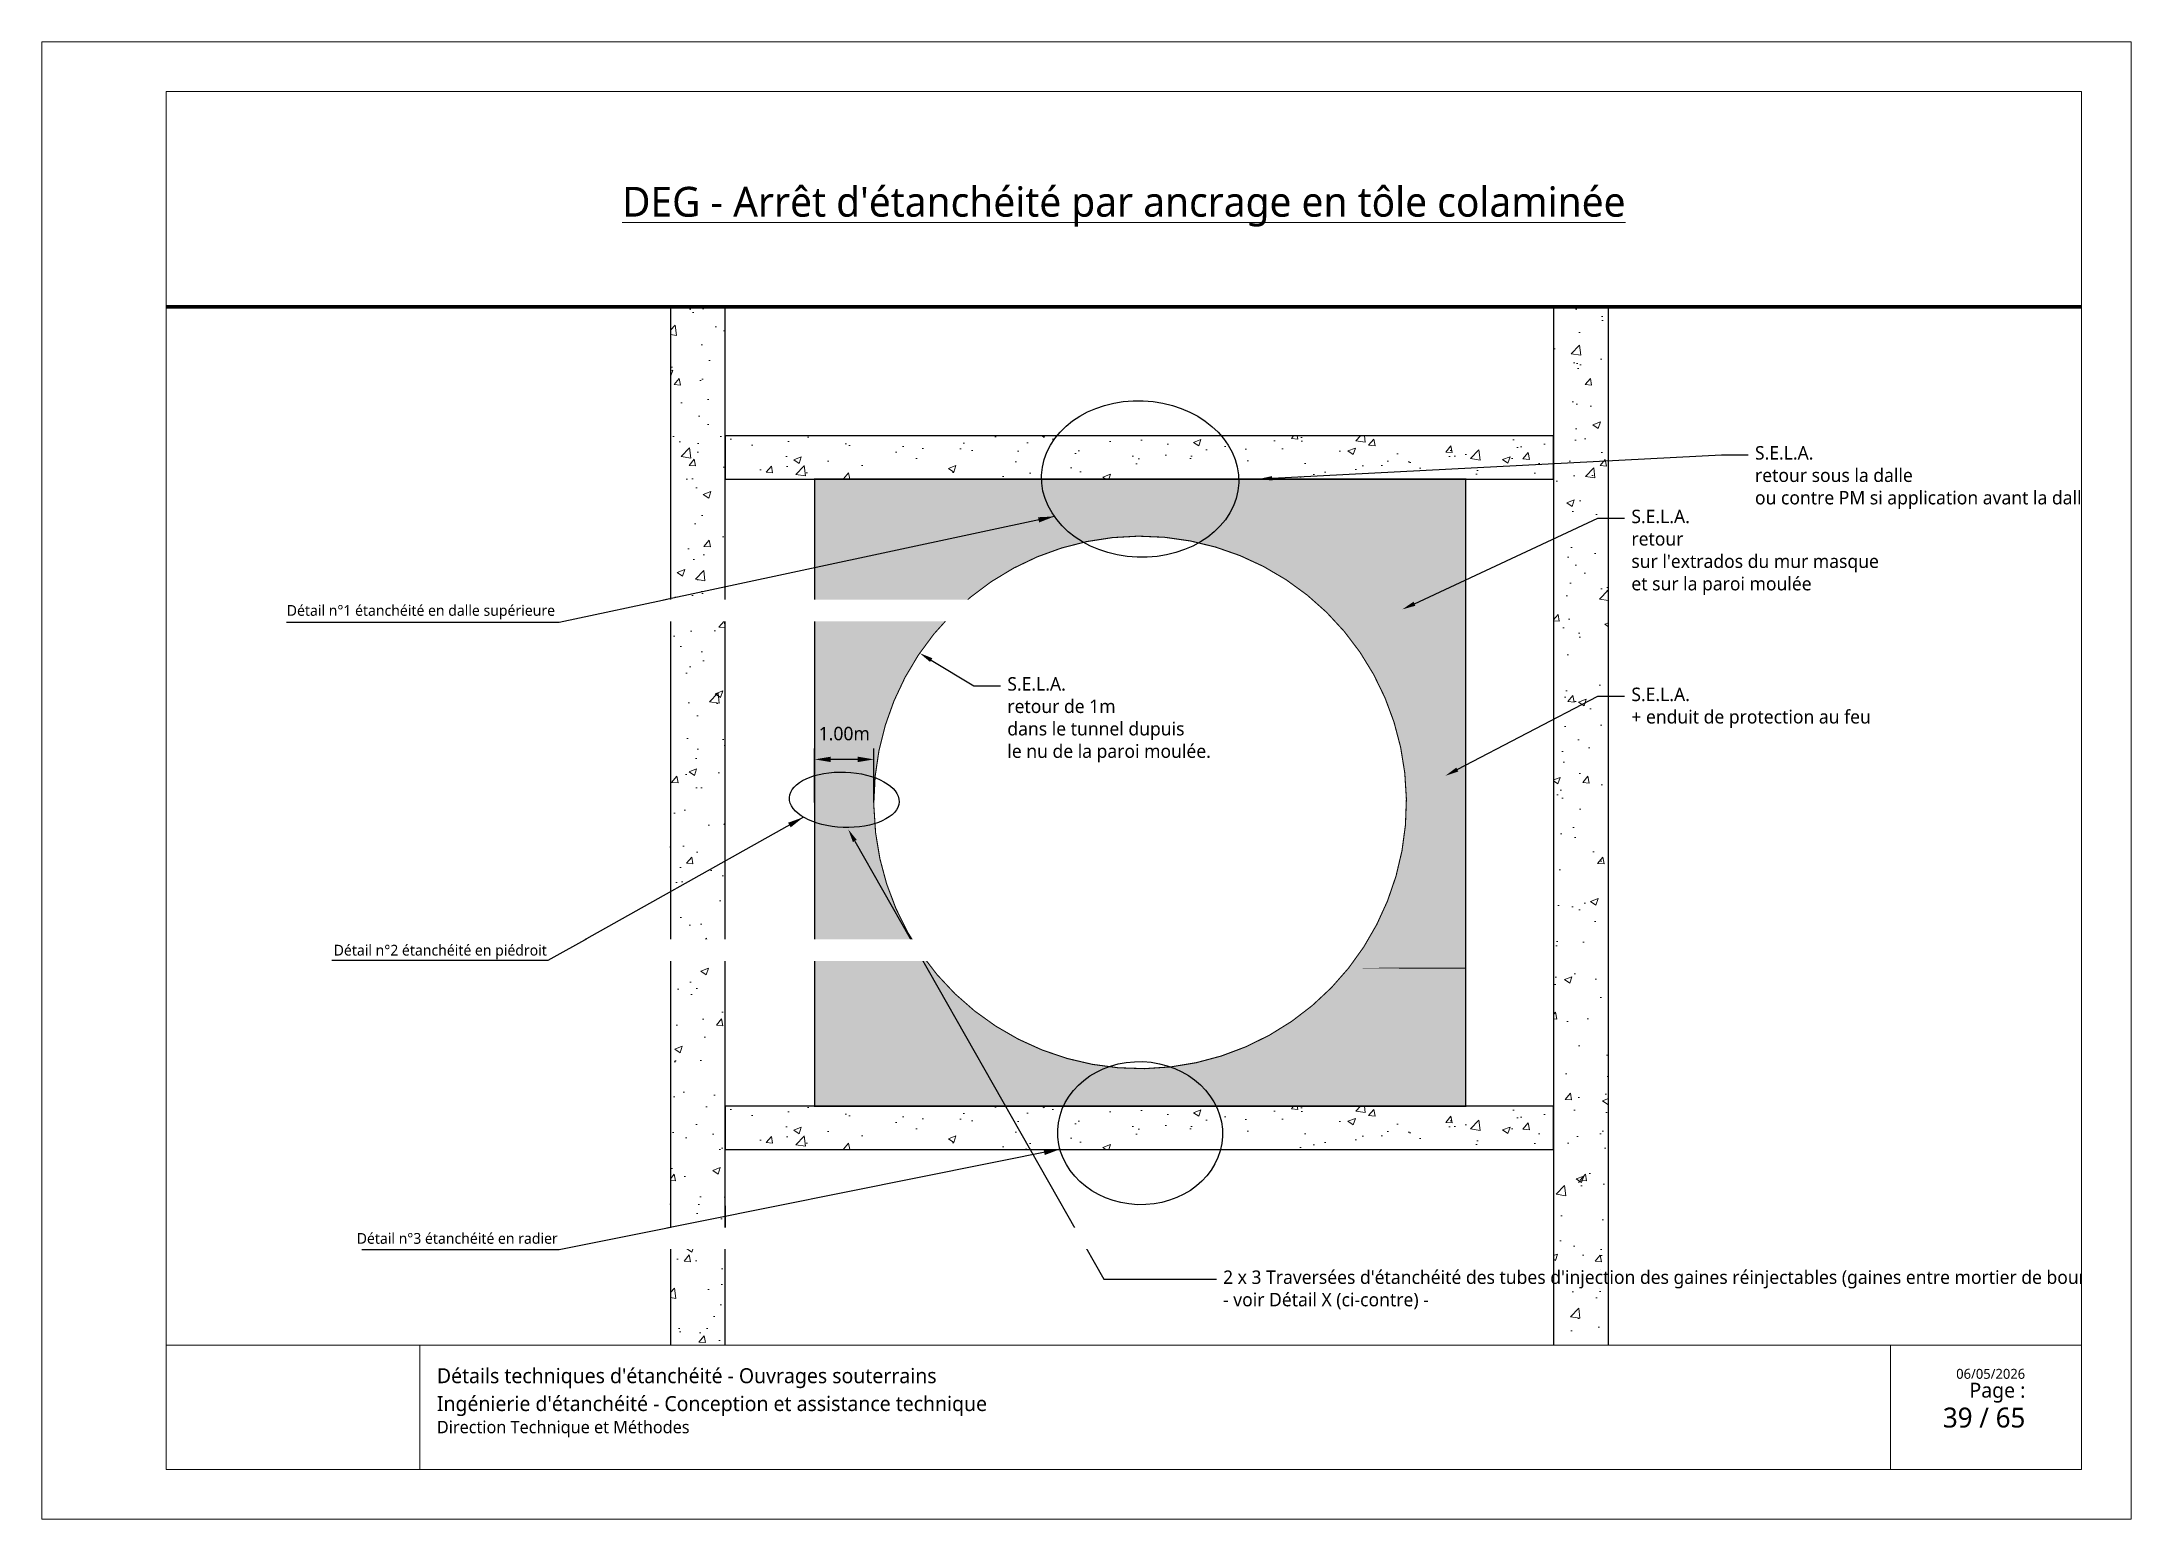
# Paper-space layout '16 - Vue de principe de la jonction entre un tunnel traditionnel en SELA et une gare en SELA' of a CAD drawing. Header units: millimetres. Extents: x 13 to 433, y -112 to 185.
# The model-space entities are those that its viewports show. They can reach past a viewport. Long polylines and large blocks are cut down to what shows.
import ezdxf
from ezdxf import colors
from ezdxf.entities.mleader import LeaderData, LeaderLine
from ezdxf.math import Vec2, Vec3

# ---------------------------------------------------------------- set-up
doc = ezdxf.new("R2010")
doc.units = ezdxf.units.MM
doc.linetypes.add('CONTINU', pattern=[0])
for name, color, linetype, lineweight in [('Dessin_AXE', 8, 'Continuous', 5), ('Dessin_HACHURES', 253, 'Continuous', 9), ('G-ANNO-TTLB', 7, 'Continuous', 5), ('G-ANNO-TTLB-THIN', 7, 'Continuous', 5), ('Produit_Enduit de protection au feu', 6, 'Continuous', 0)]:
    doc.layers.add(name, color=color, linetype=linetype, lineweight=lineweight)
for name, color, linetype in [('Dessin_CONTOURS BETON', 7, 'Continuous'), ('Dessin_COTATIONS', 7, 'Continuous'), ('Dessin_TEXTES', 7, 'CONTINU'), ('GEN-_-CARTOUCHE', 7, 'Continuous')]:
    doc.layers.add(name, color=color, linetype=linetype)
doc.layers.add('GEN-_-FMULT', color=210, linetype='Continuous', plot=False)
doc.styles.add('Segoe UI_2', font='segoeui.ttf', dxfattribs={"height": 0.0025})
doc.styles.add('Segoe UI_3', font='segoeui.ttf', dxfattribs={"height": 0.0035})
doc.styles.add('Segoe UI_4', font='segoeui.ttf', dxfattribs={"height": 0.004})
doc.styles.add('Segoe UI_B_1', font='segoeuib.ttf', dxfattribs={"height": 0.005})
doc.styles.add('Segoe UI_B_2', font='segoeuib.ttf', dxfattribs={"height": 0.0045})
doc.styles.get("Standard").update_dxf_attribs({"font": 'segoeui.ttf'})
doc.styles.add('txt-moyen', font='segoeui.ttf')
doc.dimstyles.new('1000F2', dxfattribs={"dimscale": 10, "dimtxt": 0.25, "dimasz": 0.3, "dimexe": 0.2, "dimexo": 0, "dimgap": 0.1, "dimtad": 1, "dimzin": 0, "dimdsep": 46, "dimtxsty": 'txt-moyen', "dimcen": 0.1, "dimclrd": 256, "dimclre": 256, "dimclrt": 256, "dimazin": 0, "dimtfac": 1, "dimtmove": 2, "dimatfit": 3, "dimfxl": 1, "dimtolj": 1, "dimtzin": 0, "dimlwd": -1, "dimlwe": -1, "dimarcsym": 0})
pattern_1 = [(50, (19580.05773437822, 7057.798130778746), (14.34520365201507, -1.255042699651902), [1.5, -16.5]), (355, (19580.05773437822, 7057.798130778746), (-2.77502667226, 15.04384267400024), [1.199999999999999, -13.2]), (100.45144446, (19581.25316799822, 7057.693543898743), (11.57017693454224, 13.78879981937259), [1.274803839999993, -14.02284223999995]), (46.1842, (19580.05773437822, 7061.798130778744), (21.34482661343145, -3.31038561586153), [2.25, -24.75]), (96.63563549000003, (19581.83646927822, 7061.522264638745), (18.69323891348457, 19.48237201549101), [1.912206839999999, -21.0342752]), (351.18416399, (19580.05773437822, 7061.798130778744), (18.69323890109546, 19.4823720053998), [1.8, -19.80000002]), (21, (19582.05773437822, 7060.798130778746), (11.93814104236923, -8.052377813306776), [1.5, -16.5]), (326, (19582.05773437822, 7060.798130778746), (4.866306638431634, 14.50300090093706), [1.199999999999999, -13.2]), (71.45144474, (19583.05257945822, 7060.127099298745), (16.80444753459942, 6.450623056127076), [1.2748038, -14.02284224]), (37.5, (19580.05773437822, 7057.798130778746), (0.2431971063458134, 6.657877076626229), [0, -13.04, 0, -13.4, 0, -13.25]), (7.499999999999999, (19580.05773437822, 7057.798130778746), (5.261390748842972, 7.888234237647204), [0, -7.639999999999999, 0, -12.74, 0, -5.049999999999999]), (327.5, (19575.59773437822, 7057.798130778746), (10.67644872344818, -0.4510974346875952), [0, -5, 0, -15.6, 0, -20.7]), (317.5, (19573.59773437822, 7057.798130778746), (11.66372338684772, 2.002099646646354), [0, -6.5, 0, -10.36, 0, -14.7])]

# ---------------------------------------------------------------- blocks, each defined once
blk = doc.blocks.new('cart.L6P1')
at = {"layer": 'G-ANNO-TTLB'}
for p, q in [((-37.23333333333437, 312.7666666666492), (-37.23333333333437, 15.76666666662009)), ((382.7666666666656, 312.7666666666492), (-37.23333333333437, 312.7666666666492)), ((382.7666666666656, 312.7666666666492), (382.7666666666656, 15.76666666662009)), ((334.3768770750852, 50.76666666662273), (334.3768770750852, 25.76666666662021)), ((372.7666666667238, 50.76666666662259), (372.7666666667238, 25.7666666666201)), ((-37.23333333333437, 15.76666666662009), (382.7666666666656, 15.76666666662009))]:
    blk.add_line(p, q, dxfattribs=at)
at = {"layer": 'G-ANNO-TTLB-THIN'}
for p, q in [((-12.23333333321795, 302.7666666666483), (372.7666666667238, 302.7666666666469)), ((-12.23333333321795, 50.76666666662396), (-12.23333333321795, 302.7666666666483)), ((372.7666666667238, 302.7666666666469), (372.7666666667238, 50.76666666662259)), ((-12.23333333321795, 50.76666666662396), (-12.23333333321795, 25.76666666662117)), ((-12.23333333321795, 50.76666666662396), (372.7666666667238, 50.76666666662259)), ((38.76936928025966, 50.76666666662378), (38.76936928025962, 25.76666666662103)), ((-12.23333333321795, 25.76666666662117), (372.7666666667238, 25.7666666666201))]:
    blk.add_line(p, q, dxfattribs=at)
at = {"layer": 'GEN-_-FMULT', "lineweight": 70}
blk.add_line((-12.23333333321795, 259.4567474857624), (372.7666666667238, 259.4567474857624), dxfattribs=at)
at = {"layer": 'G-ANNO-TTLB', "attachment_point": 1}
for s, insert, char_height, width, style in [("\\pxqc;\\LDEG - Arrêt d'étanchéité par ancrage en tôle colaminée", (-12.23333333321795, 283.6080844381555), 6, 384.9999999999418, 'Segoe UI_B_2'), ("Détails techniques d'étanchéité - Ouvrages souterrains", (42.18854841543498, 46.1101574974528), 3.000000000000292, 202.4844947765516, 'Segoe UI_B_2'), ('\\pxqr;{\\H0.75x;Page : \\P}  39 / 65', (310.8806913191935, 43.2020212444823), 4.000000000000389, 50.60472738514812, 'Segoe UI_B_1'), ('06/05/2026', (347.5870006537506, 45.9912650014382), 2.000000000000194, 17.4767875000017, 'Segoe UI_2'), ("Ingénierie d'étanchéité - Conception et assistance technique", (42.18854841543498, 40.50889152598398), 3.000000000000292, 249.787781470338, 'Segoe UI_3'), ('Direction Technique et Méthodes', (42.18854841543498, 35.54330242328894), 2.500000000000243, 82.89448750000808, 'Segoe UI_4')]:
    blk.add_mtext(s, dxfattribs=dict(at, insert=insert, char_height=char_height, width=width, style=style))
blk = doc.blocks.new('*D114')
at = {"layer": 'Defpoints', "color": 0, "transparency": 16777216}
for p in [(12123.06964599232, 7539.195724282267), (12123.06964599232, 7531.195724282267), (12134.08080045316, 7531.195724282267)]:
    blk.add_point(p, dxfattribs=at)
at = {"layer": 'Dessin_COTATIONS', "linetype": 'CONTINU', "transparency": 16777216}
for p, q in [((12123.06964599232, 7531.195724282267), (12123.06964599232, 7541.195724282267)), ((12134.08080045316, 7531.195724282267), (12134.08080045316, 7541.195724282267)), ((12131.08080045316, 7539.195724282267), (12126.06964599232, 7539.195724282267))]:
    blk.add_line(p, q, dxfattribs=at)
at = {"layer": 'Dessin_COTATIONS', "transparency": 16777216}
for points in [[(12126.06964599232, 7539.695724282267), (12126.06964599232, 7538.695724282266), (12123.06964599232, 7539.195724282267)], [(12131.08080045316, 7538.695724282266), (12131.08080045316, 7539.695724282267), (12134.08080045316, 7539.195724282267)]]:
    blk.add_solid(points, dxfattribs=at)
at = {"layer": 'Dessin_COTATIONS', "transparency": 16777216, "insert": (12128.57522322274, 7543.971974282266), "char_height": 2.5, "attachment_point": 5, "style": 'txt-moyen'}
blk.add_mtext('\\A1;1.00m', dxfattribs=at)

msp = doc.modelspace()

# ---------------------------------------------------------------- hatches: boundary and pattern name
at = {"layer": 'Dessin_HACHURES'}
h = msp.add_hatch(dxfattribs=at)
h.set_pattern_fill('AR-CONC', color=256, scale=2)
h.set_pattern_definition(pattern_1)
h.paths.add_polyline_path([(12106.44735523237, 7626.216216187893), (12096.24735523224, 7626.216216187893), (12096.24735523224, 7421.299482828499), (12106.44735523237, 7421.299482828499)])
h = msp.add_hatch(dxfattribs=at)
h.set_pattern_fill('AR-CONC', color=256, scale=2)
h.set_pattern_definition(pattern_1)
h.paths.add_polyline_path([(12270.64507177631, 7626.216216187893), (12260.44507177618, 7626.216216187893), (12260.44507177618, 7421.299482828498), (12270.64507177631, 7421.299482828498)])
h = msp.add_hatch(dxfattribs=at)
h.set_pattern_fill('AR-CONC', color=256, scale=2)
h.set_pattern_definition(pattern_1)
h.paths.add_polyline_path([(12106.44735523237, 7591.319715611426), (12260.44507177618, 7591.319715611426), (12260.44507177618, 7599.319715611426), (12106.44735523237, 7599.319715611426)])
h = msp.add_hatch(dxfattribs=at)
h.set_pattern_fill('AR-CONC', color=256, scale=2)
h.set_pattern_definition([(50, (19580.05773437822, 6933.174139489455), (14.34520365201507, -1.255042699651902), [1.5, -16.5]), (355, (19580.05773437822, 6933.174139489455), (-2.77502667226, 15.04384267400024), [1.199999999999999, -13.2]), (100.45144446, (19581.25316799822, 6933.069552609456), (11.57017693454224, 13.78879981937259), [1.274803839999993, -14.02284223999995]), (46.1842, (19580.05773437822, 6937.174139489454), (21.34482661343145, -3.31038561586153), [2.25, -24.75]), (96.63563549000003, (19581.83646927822, 6936.898273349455), (18.69323891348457, 19.48237201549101), [1.912206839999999, -21.0342752]), (351.18416399, (19580.05773437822, 6937.174139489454), (18.69323890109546, 19.4823720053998), [1.8, -19.80000002]), (21, (19582.05773437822, 6936.174139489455), (11.93814104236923, -8.052377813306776), [1.5, -16.5]), (326, (19582.05773437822, 6936.174139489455), (4.866306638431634, 14.50300090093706), [1.199999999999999, -13.2]), (71.45144474, (19583.05257945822, 6935.503108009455), (16.80444753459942, 6.450623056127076), [1.2748038, -14.02284224]), (37.5, (19580.05773437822, 6933.174139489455), (0.2431971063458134, 6.657877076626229), [0, -13.04, 0, -13.4, 0, -13.25]), (7.499999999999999, (19580.05773437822, 6933.174139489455), (5.261390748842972, 7.888234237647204), [0, -7.639999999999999, 0, -12.74, 0, -5.049999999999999]), (327.5, (19575.59773437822, 6933.174139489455), (10.67644872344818, -0.4510974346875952), [0, -5, 0, -15.6, 0, -20.7]), (317.5, (19573.59773437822, 6933.174139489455), (11.66372338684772, 2.002099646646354), [0, -6.5, 0, -10.36, 0, -14.7])])
h.paths.add_polyline_path([(12106.44735523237, 7466.695724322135), (12260.44507177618, 7466.695724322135), (12260.44507177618, 7474.695724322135), (12106.44735523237, 7474.695724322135)])
at = {"layer": 'Produit_Enduit de protection au feu', "transparency": 33554534}
h = msp.add_hatch(color=256, dxfattribs=at)
h.dxf.hatch_style = 1
edge = h.paths.add_edge_path()
edge.add_line((12244.09195488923, 7500.395724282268), (12244.09195488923, 7591.319715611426))
edge.add_line((12244.09195488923, 7591.319715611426), (12123.06964599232, 7591.319715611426))
edge.add_line((12123.06964599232, 7591.319715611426), (12123.06964599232, 7474.695724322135))
edge.add_line((12123.06964599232, 7474.695724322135), (12244.09195488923, 7474.695724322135))
edge.add_line((12244.09195488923, 7474.695724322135), (12244.09195488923, 7500.395724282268))
edge.add_line((12244.09195488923, 7500.395724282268), (12222.33141332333, 7500.395724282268))
edge.add_arc((12183.58080044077, 7531.19572428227), 49.49999998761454, 180.9364588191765, 321.52140485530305, ccw=False)
edge.add_line((12134.08741191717, 7530.386717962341), (12134.08080045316, 7531.195724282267))
edge.add_arc((12183.58080044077, 7531.195724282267), 49.49999998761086, -38.47859514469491, 180, ccw=False)
edge.add_line((12222.33141332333, 7500.395724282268), (12244.09195488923, 7500.395724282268))

# ---------------------------------------------------------------- linework, layer by layer
at = {"layer": 'Dessin_AXE', "flags": 128}
for points in [[(12112.77813752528, 7626.216216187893), (12103.6522384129, 7626.216216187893), (12102.4022384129, 7629.650562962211), (12099.9022384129, 7622.781869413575), (12098.6522384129, 7626.216216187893), (12090.34806157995, 7626.216216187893)], [(12279.16540537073, 7626.216216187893), (12268.39488099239, 7626.216216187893), (12267.14488099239, 7629.650562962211), (12264.64488099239, 7622.781869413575), (12263.39488099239, 7626.216216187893), (12251.85295425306, 7626.216216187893)]]:
    msp.add_lwpolyline(points, dxfattribs=at)
at = {"layer": 'Dessin_CONTOURS BETON', "linetype": 'CONTINU'}
msp.add_line((12106.43709289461, 7456.178596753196), (12106.43709289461, 7451.177596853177), dxfattribs=at)
for points in [[(12096.24735523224, 7626.216216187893), (12096.24735523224, 7421.299482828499)], [(12106.44735523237, 7421.299482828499), (12106.44735523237, 7626.216216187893)], [(12260.44507177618, 7626.216216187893), (12260.44507177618, 7421.299482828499)], [(12270.64507177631, 7421.299482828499), (12270.64507177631, 7626.216216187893)]]:
    msp.add_lwpolyline(points, dxfattribs=at)
for points in [[(12106.44735523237, 7591.319715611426), (12260.44507177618, 7591.319715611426), (12260.44507177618, 7599.319715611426), (12106.44735523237, 7599.319715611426)], [(12106.44735523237, 7466.695724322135), (12260.44507177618, 7466.695724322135), (12260.44507177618, 7474.695724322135), (12106.44735523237, 7474.695724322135)]]:
    msp.add_lwpolyline(points, close=True, dxfattribs=at)
at = {"layer": 'Dessin_TEXTES', "linetype": 'ByBlock'}
for centre, major_axis, ratio in [((12183.58080044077, 7591.319715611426), (18.32280270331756, -0.7072279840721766), 0.7942609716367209), ((12183.58080044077, 7469.70748011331), (15.31198915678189, -0.5910158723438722), 0.8684256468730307)]:
    msp.add_ellipse(centre, major_axis=major_axis, ratio=ratio, start_param=-3.141592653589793, end_param=3.141592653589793, dxfattribs=at)
msp.add_ellipse((12128.5808004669, 7531.695724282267), major_axis=(-10.19846073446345, 0.3936426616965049), ratio=0.5039421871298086, dxfattribs=at)
at = {"layer": 'Produit_Enduit de protection au feu', "const_width": 0.2}
msp.add_lwpolyline([(12244.09195488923, 7500.395724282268), (12244.09195488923, 7591.319715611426), (12123.06964599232, 7591.319715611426), (12123.06964599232, 7474.695724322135), (12244.09195488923, 7474.695724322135), (12244.09195488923, 7500.395724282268), (12222.33141332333, 7500.395724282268, -0.7040180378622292), (12134.08741191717, 7530.386717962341), (12134.08080045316, 7531.195724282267, -1.408159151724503), (12222.33141332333, 7500.395724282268)], format="xyb", close=True, dxfattribs=at)

# ---------------------------------------------------------------- dimensions: what is measured, and where the dimension line sits
at = {"layer": 'Dessin_COTATIONS', "linetype": 'CONTINU'}
dim = msp.add_linear_dim(base=(12123.06964599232, 7539.195724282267), p1=(12134.08080045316, 7531.195724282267), p2=(12123.06964599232, 7531.195724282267), text='1.00m', dimstyle='1000F2', override={"dimtxsty": 'txt-moyen', "dimtfill": 0, "dimtfillclr": 0}, dxfattribs=at)
dim.commit()
dim.dimension.update_dxf_attribs({"geometry": '*D114', "text_midpoint": (12128.57522322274, 7543.971974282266)})

# ---------------------------------------------------------------- leaders
at = {"layer": 'Dessin_TEXTES'}
ml = msp.add_multileader_mtext('Standard', dxfattribs=at)
ml.set_content('S.E.L.A.\\Pretour sous la dalle \\Pou contre PM si application avant la dalle supérieure', color=256)
ml.set_leader_properties()
ml.build(insert=Vec2(0, 0))
ml.multileader.update_dxf_attribs({"dogleg_length": 5, "arrow_head_size": 2.5, "scale": 100})
ctx = ml.context
ctx.base_point, ctx.scale, ctx.char_height, ctx.arrow_head_size, ctx.landing_gap_size, ctx.plane_origin = Vec3(12296.62774382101, 7595.83945067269), 100, 2.5, 2.5, 1.25, Vec3(12242.72733804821, 7593.906872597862)
notes = []
notes.append((ctx, [(0, (1, 1, 0), (12291.62774382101, 7595.839450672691), (1, 0), 5, [(0, [(12205.62853009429, 7591.319715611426)], 0, []), (1, [(12205.62853009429, 7591.319715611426)], 0, [])])]))
ctx.mtext.insert, ctx.mtext.flow_direction = Vec3(12297.87774382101, 7597.435700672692), 5
ml = msp.add_multileader_mtext('Standard', dxfattribs=at)
ml.set_content("S.E.L.A.\\Pretour\\Psur l'extrados du mur masque\\Pet sur la paroi moulée", color=256)
ml.set_leader_properties()
ml.build(insert=Vec2(0, 0))
ml.multileader.update_dxf_attribs({"dogleg_length": 5, "arrow_head_size": 2.5, "scale": 100})
ctx = ml.context
ctx.base_point, ctx.scale, ctx.char_height, ctx.arrow_head_size, ctx.landing_gap_size, ctx.plane_origin = Vec3(12273.65119019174, 7584.019806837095), 100, 2.5, 2.5, 1.25, Vec3(12241.6160532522, 7569.664127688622)
notes.append((ctx, [(0, (1, 1, 0), (12268.65119019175, 7584.02058957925), (1, 0), 5, [(0, [(12232.30590657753, 7567.076970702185)], 0, [])])]))
ctx.mtext.insert, ctx.mtext.flow_direction = Vec3(12274.90119019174, 7585.616839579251), 5
ml = msp.add_multileader_mtext('Standard', dxfattribs=at)
ml.set_content('S.E.L.A.\\Pretour de 1m\\Pdans le tunnel dupuis \\Ple nu de la paroi moulée.', color=256)
ml.set_leader_properties()
ml.build(insert=Vec2(0, 0))
ml.multileader.update_dxf_attribs({"dogleg_length": 5, "arrow_head_size": 2.5, "scale": 100})
ctx = ml.context
ctx.base_point, ctx.scale, ctx.char_height, ctx.arrow_head_size, ctx.landing_gap_size, ctx.plane_origin = Vec3(12157.64300988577, 7552.816357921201), 100, 2.5, 2.5, 1.25, Vec3(12146.14722556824, 7563.583645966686)
notes.append((ctx, [(0, (1, 1, 0), (12152.64300988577, 7552.886774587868), (1, 0), 5, [(0, [(12142.59680232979, 7558.954720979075)], 0, [])])]))
ctx.mtext.insert, ctx.mtext.flow_direction = Vec3(12158.89300988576, 7554.483024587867), 5
ml = msp.add_multileader_mtext('Standard', dxfattribs=at)
ml.set_content('S.E.L.A.\\P+ enduit de protection au feu', color=256)
ml.set_leader_properties()
ml.build(insert=Vec2(0, 0))
ml.multileader.update_dxf_attribs({"dogleg_length": 5, "arrow_head_size": 2.5, "scale": 100})
ctx = ml.context
ctx.base_point, ctx.scale, ctx.char_height, ctx.arrow_head_size, ctx.landing_gap_size, ctx.plane_origin = Vec3(12273.65119019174, 7550.93799114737), 100, 2.5, 2.5, 1.25, Vec3(12231.63279994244, 7508.923288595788)
notes.append((ctx, [(0, (1, 1, 0), (12268.65119019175, 7550.938773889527), (1, 0), 5, [(0, [(12240.32011577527, 7536.142257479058)], 0, [])])]))
ctx.mtext.insert, ctx.mtext.flow_direction = Vec3(12274.90119019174, 7552.535023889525), 5
ml = msp.add_multileader_mtext('Standard', dxfattribs=at)
ml.set_content("2 x 3 Traversées d'étanchéité des tubes d'injection des gaines réinjectables (gaines entre mortier de bourrage et mortier sans retrait)\\P- voir Détail X (ci-contre) -", color=256)
ml.set_leader_properties()
ml.build(insert=Vec2(0, 0))
ml.multileader.update_dxf_attribs({"dogleg_length": 5, "arrow_head_size": 2.5, "scale": 100})
ctx = ml.context
ctx.base_point, ctx.scale, ctx.char_height, ctx.arrow_head_size, ctx.landing_gap_size, ctx.plane_origin = Vec3(12197.74652753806, 7442.92834132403), 100, 2.5, 2.5, 1.25, Vec3(12243.5570617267, 7501.193297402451)
notes.append((ctx, [(0, (1, 1, 0), (12176.83205695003, 7442.56084132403), (1, 0), 20.91447058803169, [(0, [(12129.31072115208, 7526.195724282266)], 0, [])])]))
ctx.mtext.insert, ctx.mtext.width, ctx.mtext.flow_direction = Vec3(12198.99652753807, 7444.17834132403), 54, 5
for ctx, leaders in notes:
    for number, flags, end, landing, length, lines in leaders:
        leader = LeaderData()
        leader.index, (leader.has_last_leader_line, leader.has_dogleg_vector, leader.attachment_direction) = number, flags
        leader.last_leader_point, leader.dogleg_vector, leader.dogleg_length = Vec3(end), Vec3(landing), length
        for number, points, colour, breaks in lines:
            line = LeaderLine()
            line.index, line.vertices, line.color, line.breaks = number, Vec3.list(points), colors.encode_raw_color(colour), breaks
            leader.lines.append(line)
        ctx.leaders.append(leader)

# ---------------------------------------------------------------- next in the draw order: texts
at = {"layer": 'Dessin_TEXTES', "char_height": 2, "width": 173.376019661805, "attachment_point": 4, "style": 'txt-moyen', "bg_fill": 2}
for s, insert in [('Détail n°1 étanchéité en dalle supérieure', (12024.94514452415, 7566.551236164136)), ('Détail n°2 étanchéité en piédroit', (12033.66551600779, 7503.386982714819)), ('Détail n°3 étanchéité en radier', (12037.94514452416, 7450.127244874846))]:
    msp.add_mtext(s, dxfattribs=dict(at, insert=insert))

# ---------------------------------------------------------------- next in the draw order: leaders
at = {"layer": 'Dessin_TEXTES'}
for points in [[(12167.63776286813, 7584.356513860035), (12075.58008909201, 7564.659116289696), (12024.89161294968, 7564.659116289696)], [(12120.99001747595, 7528.455462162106), (12073.50046057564, 7501.79486284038), (12033.31198443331, 7501.79486284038)]]:
    msp.add_leader(points, dimstyle='1000F2', override={"dimgap": 0.1, "dimtad": 0}, dxfattribs=at)
at = {"layer": 'Dessin_TEXTES', "linetype": 'CONTINU'}
msp.add_leader([(12168.68969051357, 7466.71930143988), (12075.58008909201, 7448.035125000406), (12038.89161294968, 7448.035125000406)], dimstyle='1000F2', override={"dimgap": 0.1, "dimtad": 0}, dxfattribs=at)

psp = doc.layouts.new('16 - Vue de principe de la jonction entre un tunnel traditionnel en SELA et une gare en SELA')

# ---------------------------------------------------------------- block references
at = {"layer": 'GEN-_-CARTOUCHE'}
psp.add_blockref('cart.L6P1', (50.23333333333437, -127.7666666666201), dxfattribs=at)

# ---------------------------------------------------------------- viewports
at = {"layer": 'Defpoints'}
psp.add_viewport(center=(230.5000000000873, 27.34504040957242), size=(384.9999999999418, 208.6900808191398), view_center_point=(12180.54534067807, 7526.804321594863), view_height=193.0000000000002, dxfattribs=at)

doc.saveas('drawing.dxf')
